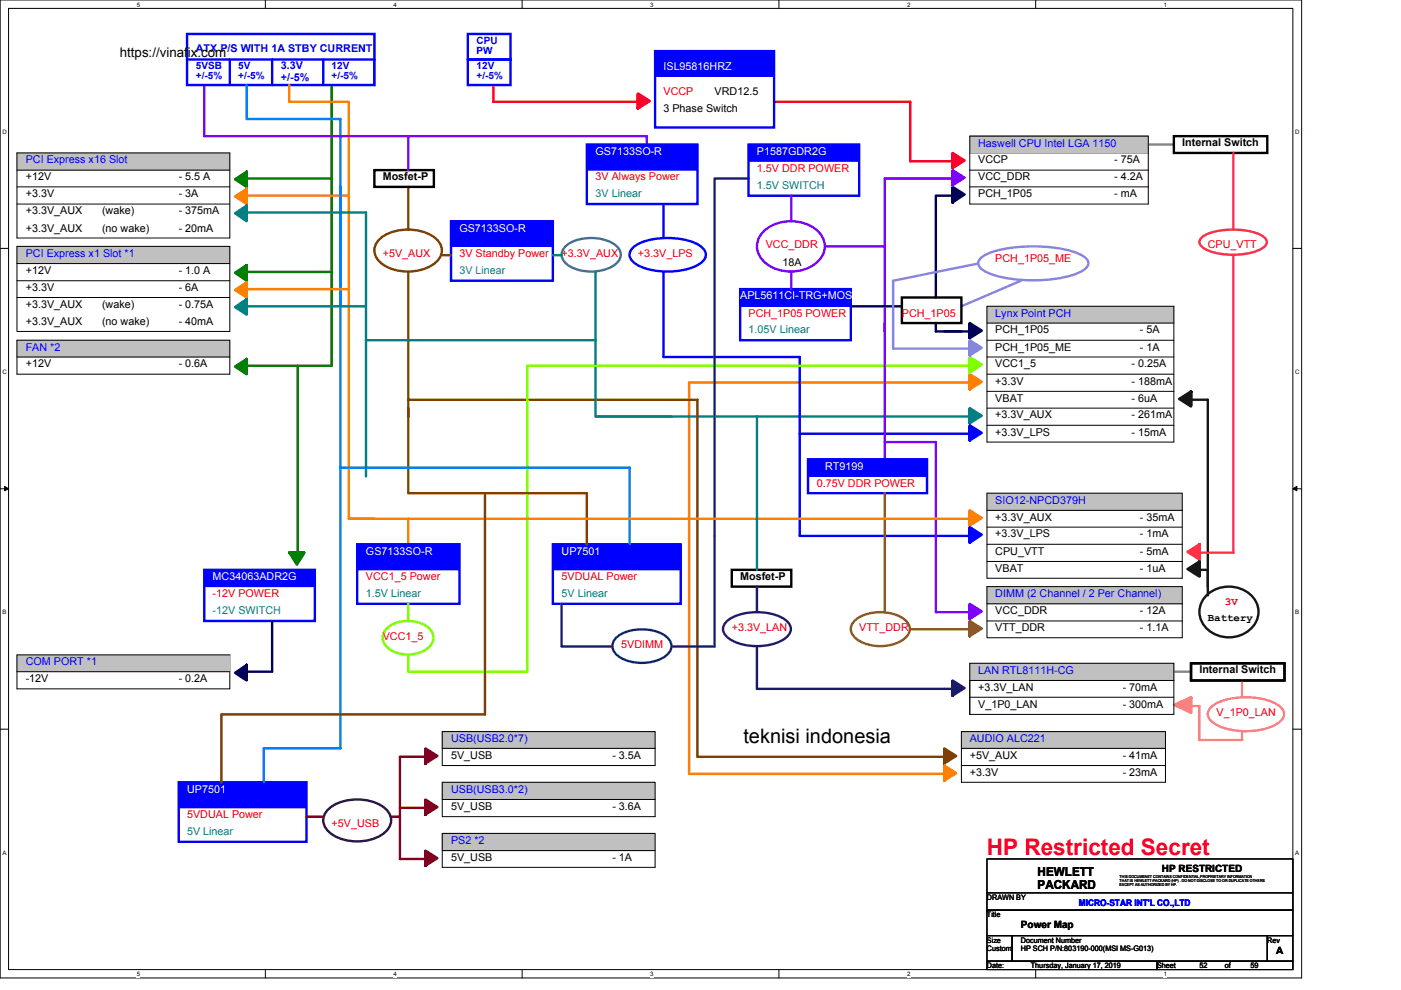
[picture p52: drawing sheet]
<svg xmlns="http://www.w3.org/2000/svg" width="297mm" height="210mm" viewBox="0 0 297 210" stroke-linecap="round" stroke-linejoin="round" font-family="sans-serif">
<defs><g id="words">
<text font-size="4.8" fill="#f00" x="209.3" y="181.2">HP Restricted Secret</text>
<text font-size="4.2" x="157.6" y="157.5">teknisi indonesia</text>
<text font-size="2.8" x="25.4" y="12.1">https://vinafix.com</text>
<g font-size="2.6">
<text x="220" y="185.7">HEWLETT</text>
<text x="220" y="188.4">PACKARD</text>
</g>
<g font-size="2.3" fill="#00f">
<text x="41.5" y="11.1">ATX P/S WITH 1A STBY CURRENT</text>
<text x="59.6" y="14.7">3.3V</text>
<text x="59.6" y="17.1">+/-5%</text>
<text x="5.5" y="34.6">PCI Express x16 Slot</text>
<text x="207.4" y="31.1">Haswell CPU Intel LGA 1150</text>
<text x="5.5" y="54.4">PCI Express x1 Slot *1</text>
<text x="211" y="67.1">Lynx Point PCH</text>
<text x="5.5" y="74.3">FAN *2</text>
<text x="211" y="106.8">SIO12-NPCD379H</text>
<text x="211" y="126.6">DIMM (2 Channel / 2 Per Channel)</text>
<text x="5.5" y="141.1">COM PORT *1</text>
<text x="207.4" y="142.8">LAN RTL8111H-CG</text>
<text x="95.6" y="157.3">USB(USB2.0*7)</text>
<text x="205.6" y="157.3">AUDIO ALC221</text>
<text x="95.6" y="168.1">USB(USB3.0*2)</text>
<text x="95.6" y="178.9">PS2 *2</text>
</g>
<g font-size="2.3" fill="#fff">
<text x="140.7" y="14.8">ISL95816HRZ</text>
<text x="126.3" y="32.9">GS7133SO-R</text>
<text x="160.5" y="32.9">P1587GDR2G</text>
<text x="97.4" y="49.1">GS7133SO-R</text>
<text x="156.9" y="63.5">APL5611CI-TRG+MOS</text>
<text x="175" y="99.6">RT9199</text>
<text x="77.6" y="117.6">GS7133SO-R</text>
<text x="119.1" y="117.6">UP7501</text>
<text x="45.1" y="123">MC34063ADR2G</text>
<text x="39.7" y="168.1">UP7501</text>
</g>
<g font-size="2.3">
<text x="140.7" y="23.8">3 Phase Switch</text>
<text x="151.5" y="20.2">VRD12.5</text>
<text x="207.4" y="34.6">VCCP</text>
<text x="236.3" y="34.6">- 75A</text>
<text x="250.7" y="31">Internal Switch</text>
<text x="5.5" y="38.3">+12V</text>
<text x="5.5" y="41.8">+3.3V</text>
<text x="37.9" y="38.3">- 5.5 A</text>
<text x="37.9" y="41.8">- 3A</text>
<text x="81.1" y="38.2">Mosfet-P</text>
<text x="207.4" y="38.3">VCC_DDR</text>
<text x="207.4" y="41.8">PCH_1P05</text>
<text x="236.3" y="41.8">- mA</text>
<text x="236.3" y="38.3">- 4.2A</text>
<text x="5.5" y="45.5">+3.3V_AUX</text>
<text x="21.6" y="45.5">(wake)</text>
<text x="37.9" y="45.5">- 375mA</text>
<text x="5.5" y="49.1">+3.3V_AUX</text>
<text x="21.6" y="49.1">(no wake)</text>
<text x="37.9" y="49.1">- 20mA</text>
<text x="5.5" y="58.1">+12V</text>
<text x="37.9" y="58.1">- 1.0 A</text>
<text x="165.9" y="56.3">18A</text>
<text x="5.5" y="61.7">+3.3V</text>
<text x="5.5" y="65.3">+3.3V_AUX</text>
<text x="21.6" y="65.3">(wake)</text>
<text x="37.9" y="61.7">- 6A</text>
<text x="37.9" y="65.3">- 0.75A</text>
<text x="5.5" y="68.9">+3.3V_AUX</text>
<text x="21.6" y="68.9">(no wake)</text>
<text x="37.9" y="68.9">- 40mA</text>
<text x="211" y="70.7">PCH_1P05</text>
<text x="241.7" y="70.7">- 5A</text>
<text x="5.5" y="77.9">+12V</text>
<text x="37.9" y="77.9">- 0.6A</text>
<text x="211" y="77.9">VCC1_5</text>
<text x="211" y="74.3">PCH_1P05_ME</text>
<text x="239.9" y="77.9">- 0.25A</text>
<text x="241.7" y="74.3">- 1A</text>
<text x="211" y="81.5">+3.3V</text>
<text x="239.9" y="81.5">- 188mA</text>
<text x="211" y="88.7">+3.3V_AUX</text>
<text x="211" y="85.2">VBAT</text>
<text x="239.9" y="88.7">- 261mA</text>
<text x="239.9" y="85.2">- 6uA</text>
<text x="211" y="92.4">+3.3V_LPS</text>
<text x="239.9" y="92.4">- 15mA</text>
<text x="211" y="110.4">+3.3V_AUX</text>
<text x="211" y="114">+3.3V_LPS</text>
<text x="241.7" y="110.4">- 35mA</text>
<text x="241.7" y="114">- 1mA</text>
<text x="211" y="117.6">CPU_VTT</text>
<text x="241.7" y="117.6">- 5mA</text>
<text x="156.9" y="122.9">Mosfet-P</text>
<text x="211" y="121.2">VBAT</text>
<text x="241.7" y="121.2">- 1uA</text>
<text x="211" y="130.2">VCC_DDR</text>
<text x="241.7" y="130.2">- 12A</text>
<text x="256.1" y="131.7">Battery</text>
<text x="211" y="133.9">VTT_DDR</text>
<text x="241.7" y="133.9">- 1.1A</text>
<text x="254.3" y="142.7">Internal Switch</text>
<text x="5.5" y="144.6">-12V</text>
<text x="37.9" y="144.6">- 0.2A</text>
<text x="207.4" y="146.5">+3.3V_LAN</text>
<text x="238" y="146.5">- 70mA</text>
<text x="207.4" y="150">V_1P0_LAN</text>
<text x="238" y="150">- 300mA</text>
<text x="95.6" y="160.9">5V_USB</text>
<text x="129.8" y="160.9">- 3.5A</text>
<text x="205.6" y="160.9">+5V_AUX</text>
<text x="238" y="160.9">- 41mA</text>
<text x="205.6" y="164.5">+3.3V</text>
<text x="238" y="164.5">- 23mA</text>
<text x="95.6" y="171.7">5V_USB</text>
<text x="129.8" y="171.7">- 3.6A</text>
<text x="95.6" y="182.5">5V_USB</text>
<text x="129.8" y="182.5">- 1A</text>
</g>
<g font-size="2.3" fill="#f00">
<text x="140.7" y="20.2">VCCP</text>
<text x="126.3" y="38.3">3V Always Power</text>
<text x="160.5" y="36.4">1.5V DDR POWER</text>
<text x="162.3" y="52.7">VCC_DDR</text>
<text x="256.1" y="52.7">CPU_VTT</text>
<text x="81.1" y="54.4">+5V_AUX</text>
<text x="97.4" y="54.4">3V Standby Power</text>
<text x="119.1" y="54.4">+3.3V_AUX</text>
<text x="135.3" y="54.4">+3.3V_LPS</text>
<text x="211" y="55.5">PCH_1P05_ME</text>
<text x="158.7" y="67.1">PCH_1P05 POWER</text>
<text x="191.2" y="67.1">PCH_1P05</text>
<text x="173.2" y="103.2">0.75V DDR POWER</text>
<text x="77.6" y="123">VCC1_5 Power</text>
<text x="119.1" y="123">5VDUAL Power</text>
<text x="45.1" y="126.6">-12V POWER</text>
<text x="259.7" y="128.2">3V</text>
<text x="81.1" y="135.6">VCC1_5</text>
<text x="131.7" y="137.4">5VDIMM</text>
<text x="155.1" y="133.9">+3.3V_LAN</text>
<text x="182.2" y="133.9">VTT_DDR</text>
<text x="257.9" y="151.9">V_1P0_LAN</text>
<text x="39.7" y="173.5">5VDUAL Power</text>
<text x="70.3" y="175.3">+5V_USB</text>
</g>
<g font-size="2.3" fill="#008080">
<text x="126.3" y="41.8">3V Linear</text>
<text x="160.5" y="40">1.5V SWITCH</text>
<text x="97.4" y="58.1">3V Linear</text>
<text x="158.7" y="70.7">1.05V Linear</text>
<text x="45.1" y="130.2">-12V SWITCH</text>
<text x="77.6" y="126.6">1.5V Linear</text>
<text x="119.1" y="126.6">5V Linear</text>
<text x="39.7" y="177.1">5V Linear</text>
</g>
<g font-size="2.1" fill="#00f">
<text x="101" y="9.2">CPU</text>
<text x="101" y="11.4">PW</text>
<text x="41.5" y="14.6">5VSB</text>
<text x="41.5" y="16.8">+/-5%</text>
<text x="50.5" y="14.6">5V</text>
<text x="50.5" y="16.8">+/-5%</text>
<text x="70.3" y="14.6">12V</text>
<text x="70.3" y="16.8">+/-5%</text>
<text x="101" y="14.6">12V</text>
<text x="101" y="16.8">+/-5%</text>
</g>
<g font-size="2.1">
<text x="246.3" y="184.9">HP RESTRICTED</text>
<text x="216.4" y="196.8">Power Map</text>
<text x="270.5" y="202.2">A</text>
</g>
<text font-size="1.9" fill="#00f" x="228.7" y="192.1">MICRO-STAR INT'L CO.,LTD</text>
<g font-size="1.6">
<text x="209.3" y="190.8">DRAWN BY</text>
<text x="209.3" y="194.5">Title</text>
<text x="209.3" y="199.9">Size</text>
<text x="209.3" y="201.7">Custom</text>
<text x="216.4" y="199.9">Document Number</text>
<text x="216.4" y="201.7">HP SCH P/N:803190-000(MSI MS-G013)</text>
<text x="268.7" y="199.9">Rev</text>
<text x="209.3" y="205.3">Date:</text>
<text x="218.6" y="205.3">Thursday, January 17, 2019</text>
<text x="245.3" y="205.3">Sheet</text>
<text x="254.3" y="205.3">52</text>
<text x="259.7" y="205.3">of</text>
<text x="265.1" y="205.3">59</text>
</g>
<g font-size="1.3">
<text x="29" y="1.4">5</text>
<text x="83.4" y="1.4">4</text>
<text x="137.9" y="1.4">3</text>
<text x="192.3" y="1.4">2</text>
<text x="246.8" y="1.4">1</text>
<text x=".5" y="28.4">D</text>
<text x="274.6" y="28.4">D</text>
<text x=".5" y="79.2">C</text>
<text x="274.6" y="79.2">C</text>
<text x=".5" y="130.2">B</text>
<text x="274.6" y="130.2">B</text>
<text x=".5" y="181.2">A</text>
<text x="274.6" y="181.2">A</text>
<text x="29" y="207">5</text>
<text x="83.4" y="207">4</text>
<text x="137.9" y="207">3</text>
<text x="192.3" y="207">2</text>
<text x="246.8" y="207">1</text>
</g>
<g font-size=".8">
<text x="237.4" y="186.2">THIS DOCUMENET CONTAINS CONFIDENTIAL,PROPRIETARY INFORMATION</text>
<text x="237.4" y="187">THAT IS HEWLETT-PACKARD (HP) . DO NOT DISCLOSE TO OR DUPLICATE OTHERS</text>
<text x="237.4" y="187.9">EXCEPT AS AUTHORIZED BY HP.</text>
</g>
</g></defs>
<path d="M0 0h276v207.4h-276zM1.8 1.8h272.3v203.8h-272.3z" fill="none" stroke="#000" stroke-width=".21"/>
<g fill="#fff">
<path d="M29 .3h.7v1.4h-.7z"/>
<path d="M29 205.8h.7v1.5h-.7z"/>
</g>
<path d="M56.3 0v1.8M56.3 205.6v1.8" fill="none" stroke="#000" stroke-width=".21"/>
<g fill="#fff">
<path d="M83.4 .3h.7v1.4h-.7z"/>
<path d="M83.4 205.8h.7v1.5h-.7z"/>
</g>
<path d="M110.7 0v1.8M110.7 205.6v1.8" fill="none" stroke="#000" stroke-width=".21"/>
<g fill="#fff">
<path d="M137.9 .3h.7v1.4h-.7z"/>
<path d="M137.9 205.8h.7v1.5h-.7z"/>
</g>
<path d="M165.1 0v1.8M165.1 205.6v1.8" fill="none" stroke="#000" stroke-width=".21"/>
<g fill="#fff">
<path d="M192.3 .3h.7v1.4h-.7z"/>
<path d="M192.3 205.8h.7v1.5h-.7z"/>
</g>
<path d="M219.6 0v1.8M219.6 205.6v1.8" fill="none" stroke="#000" stroke-width=".21"/>
<g fill="#fff">
<path d="M246.8 .3h.6v1.4h-.6z"/>
<path d="M246.8 205.8h.6v1.5h-.6z"/>
<path d="M.5 27.2h1v1.4h-1z"/>
<path d="M274.6 27.2h1v1.4h-1z"/>
<path d="M.5 78.1h1v1.4h-1z"/>
<path d="M274.6 78.1h1v1.4h-1z"/>
</g>
<path d="M0 52.7h1.8M274.1 52.7h1.8" fill="none" stroke="#000" stroke-width=".21"/>
<g fill="#fff">
<path d="M.5 129h.9v1.5h-.9z"/>
<path d="M274.6 129h.9v1.5h-.9z"/>
</g>
<path d="M0 103.6h1.8M1 103.1l.8 .5-.8 .5zM274.1 103.6l.9-.5v1zM274.1 103.6h1.8" fill="none" stroke="#000" stroke-width=".21"/>
<path d="M1 103.1l.8 .5-.8 .5zM274.1 103.6l.9-.5v1z" fill="#000"/>
<g fill="#fff">
<path d="M.5 180h.8v1.4h-.8z"/>
<path d="M274.6 180h.8v1.4h-.8z"/>
</g>
<path d="M0 154.6h1.8M274.1 154.6h1.8" fill="none" stroke="#000" stroke-width=".21"/>
<path d="M86.6 39.6v9.1M80.7 50.5a10.2 10.2 0 0 1 11.6 0 3.2 3.2 0 0 1 0 5.2 10 10 0 0 1-11.6 0 3.2 3.2 0 0 1 0-5.2z" fill="none" stroke="#804000" stroke-width=".51"/>
<path d="M70.3 18v59.6" fill="none" stroke="#008000" stroke-width=".51"/>
<path d="M119.9 52.2a9.3 9.3 0 0 1 10.8 0 2.43 2.43 0 0 1-.6 4.1 9.3 9.3 0 0 1-10.2-.5 2.34 2.34 0 0 1 0-3.6z" fill="none" stroke="#408080" stroke-width=".51"/>
<path d="M43.3 18v10.9" fill="none" stroke="#8000ff" stroke-width=".51"/>
<path d="M3.6 32.4h45.1v3.7h-45.1z" fill-rule="evenodd" fill="#c0c0c0"/>
<path d="M3.6 32.4h45.1v3.7h-45.1z" fill="none" stroke="#c0c0c0" stroke-width=".21"/>
<path d="M3.6 32.4h45.1v18.1h-45.1zM3.6 36.1h45.1M3.6 39.6h45.1M3.6 43.3h45.1" fill="none" stroke="#000" stroke-width=".21"/>
<path d="M93.8 155.1h45.1v3.6h-45.1z" fill-rule="evenodd" fill="#c0c0c0"/>
<path d="M93.8 155.1h45.1v3.6h-45.1z" fill="none" stroke="#c0c0c0" stroke-width=".21"/>
<path d="M93.8 155.1h45.1v7.2h-45.1zM93.8 158.7h45.1" fill="none" stroke="#000" stroke-width=".21"/>
<path d="M93.8 165.9h45.1v3.6h-45.1z" fill-rule="evenodd" fill="#c0c0c0"/>
<path d="M93.8 165.9h45.1v3.6h-45.1z" fill="none" stroke="#c0c0c0" stroke-width=".21"/>
<path d="M93.8 165.9h45.1v7.2h-45.1zM93.8 169.5h45.1" fill="none" stroke="#000" stroke-width=".21"/>
<path d="M49.8 38l2.5-1.6v3.2z" fill-rule="evenodd" fill="#008000"/>
<path d="M49.8 38l2.5-1.6v3.2z" fill="none" stroke="#008000" stroke-width=".51"/>
<path d="M3.6 72.1h45.1v3.6h-45.1z" fill-rule="evenodd" fill="#c0c0c0"/>
<path d="M3.6 72.1h45.1v3.6h-45.1z" fill="none" stroke="#c0c0c0" stroke-width=".21"/>
<path d="M3.6 72.1h45.1v7.2h-45.1zM3.6 75.7h45.1" fill="none" stroke="#000" stroke-width=".21"/>
<path d="M52.3 37.8h18" fill="none" stroke="#008000" stroke-width=".51"/>
<path d="M72.2 25.2v39.7" fill="none" stroke="#0080ff" stroke-width=".51"/>
<path d="M74 21.6v88.4M52.3 41.5h21.7" fill="none" stroke="#ff8000" stroke-width=".51"/>
<path d="M49.8 41.7l2.5-1.7v3.3z" fill-rule="evenodd" fill="#ff8000"/>
<path d="M49.8 41.7l2.5-1.7v3.3zM205.6 81.1h-59.5v83" fill="none" stroke="#ff8000" stroke-width=".51"/>
<path d="M72.2 39.6v119.1" fill="none" stroke="#0080ff" stroke-width=".51"/>
<path d="M79.4 36.1h12.6v3.5h-12.6z" fill="none" stroke="#000" stroke-width=".51"/>
<path d="M90.2 158.7l2.6 1.6-2.6 1.6z" fill-rule="evenodd" fill="#800040"/>
<path d="M90.2 158.7l2.6 1.6-2.6 1.6z" fill="none" stroke="#800040" stroke-width=".51"/>
<path d="M43.3 28.9h93.8M86.6 28.9v7.2" fill="none" stroke="#8000ff" stroke-width=".51"/>
<path d="M86.6 57.7v30.6" fill="none" stroke="#804000" stroke-width=".51"/>
<path d="M95.6 46.9h21.6v5.3h-21.6z" fill-rule="evenodd" fill="#00f"/>
<path d="M95.6 46.9h21.6v5.3h-21.6z" fill="none" stroke="#00f" stroke-width=".21"/>
<path d="M95.6 46.9h21.6v12.6h-21.6z" fill="none" stroke="#00f" stroke-width=".51"/>
<path d="M126.3 88.3h79.3" fill="none" stroke="#008080" stroke-width=".51"/>
<path d="M86.6 86.5v18.1M86.6 84.8h61.3v75.6" fill="none" stroke="#804000" stroke-width=".51"/>
<path d="M256.1 84.8v39.6" fill="none" stroke="#004000" stroke-width=".51"/>
<path d="M137.1 28.9v1.8" fill="none" stroke="#8000ff" stroke-width=".51"/>
<path d="M124.4 30.7h23.5v5.4h-23.5z" fill-rule="evenodd" fill="#00f"/>
<path d="M124.4 30.7h23.5v5.4h-23.5z" fill="none" stroke="#00f" stroke-width=".21"/>
<path d="M124.4 30.7h23.5v12.6h-23.5zM134.4 52.4a13.3 13.3 0 0 1 9.7-1.8 8 8 0 0 1 5.1 2.3 1.87 1.87 0 0 1-.5 2.7 13.4 13.4 0 0 1-9.7 1.8 8 8 0 0 1-5.1-2.3 1.9 1.9 0 0 1 .5-2.7zM140.7 43.3v7.2" fill="none" stroke="#00f" stroke-width=".51"/>
<path d="M52.3 45h25.3" fill="none" stroke="#008080" stroke-width=".51"/>
<path d="M49.8 45.2l2.5-1.6v3.3z" fill-rule="evenodd" fill="#008080"/>
<path d="M49.8 45.2l2.5-1.6v3.3zM117.2 54.1h1.9M126.3 57.7v30.6h16.2" fill="none" stroke="#008080" stroke-width=".51"/>
<path d="M155.2 120.8h12.6v3.6h-12.6z" fill="none" stroke="#000" stroke-width=".51"/>
<path d="M154.1 131.7a11.6 11.6 0 0 1 10.6-1.2 3.7 3.7 0 0 1 3 2.9 3.8 3.8 0 0 1-3 2.9 12.1 12.1 0 0 1-10-.8 2.24 2.24 0 0 1-.6-3.8zM160.5 124.4v5.4M160.5 137.1v9h41.5" fill="none" stroke="#400080" stroke-width=".51"/>
<path d="M140.7 75.7h28.8v37.9h37.9M169.5 92h36.1" fill="none" stroke="#00f" stroke-width=".51"/>
<path d="M93.8 54.1h1.8M86.6 104.6h37.8" fill="none" stroke="#804000" stroke-width=".51"/>
<path d="M74 110h5.4M86.6 110v5.4" fill="none" stroke="#ff8000" stroke-width=".51"/>
<path d="M205.6 77.6h-93.8v64.8M86.6 138.9v3.5" fill="none" stroke="#80ff00" stroke-width=".51"/>
<path d="M72.2 99.1h61.3" fill="none" stroke="#0080ff" stroke-width=".51"/>
<path d="M117.2 115.4h27.1v5.4h-27.1z" fill-rule="evenodd" fill="#00f"/>
<path d="M117.2 115.4h27.1v5.4h-27.1z" fill="none" stroke="#00f" stroke-width=".21"/>
<path d="M117.2 115.4h27.1v12.6h-27.1z" fill="none" stroke="#00f" stroke-width=".51"/>
<path d="M124.4 104.6v10.8" fill="none" stroke="#804000" stroke-width=".51"/>
<path d="M133.5 99.1v16.3" fill="none" stroke="#0080ff" stroke-width=".51"/>
<path d="M158.7 37.8h-7.2v75.8M119.1 128v9.1M130.7 135.2a9.3 9.3 0 0 1 10.8 0 2.43 2.43 0 0 1-.6 4.1 9.3 9.3 0 0 1-10.2-.5 2.34 2.34 0 0 1 0-3.6z" fill="none" stroke="#004080" stroke-width=".51"/>
<path d="M158.7 30.7h23.5v3.5h-23.5z" fill-rule="evenodd" fill="#00f"/>
<path d="M158.7 30.7h23.5v3.5h-23.5z" fill="none" stroke="#00f" stroke-width=".21"/>
<path d="M158.7 30.7h23.5v10.8h-23.5z" fill="none" stroke="#00f" stroke-width=".51"/>
<path d="M187.6 37.8v32.5M161.9 49.1a8.8 8.8 0 0 1 11.6 0 4.3 4.3 0 0 1-.7 6.9 8.6 8.6 0 0 1-11.5-1.3 4.2 4.2 0 0 1 .6-5.6zM167.8 41.5v5.4M187.6 68.5v28.9M187.6 93.7h10.8v36.1h7.2" fill="none" stroke="#8000ff" stroke-width=".51"/>
<path d="M181.2 131.6a9.1 9.1 0 0 1 10.8 0 2.43 2.43 0 0 1-.6 4.1 9.1 9.1 0 0 1-10.2-.5 2.32 2.32 0 0 1 0-3.6z" fill="none" stroke="#808000" stroke-width=".51"/>
<path d="M171.3 97.4h25.3v3.6h-25.3z" fill-rule="evenodd" fill="#00f"/>
<path d="M171.3 97.4h25.3v3.6h-25.3z" fill="none" stroke="#00f" stroke-width=".21"/>
<path d="M39.7 7.2h39.7v10.8h-39.7zM39.7 12.6h39.7v5.4M48.7 12.6v5.4M57.7 12.6v5.4M68.5 12.6v5.4M171.3 97.4h25.3v7.2h-25.3z" fill="none" stroke="#00f" stroke-width=".51"/>
<path d="M187.6 104.6v25.2" fill="none" stroke="#808000" stroke-width=".51"/>
<path d="M180.4 64.9h10.8M198.4 70.3h5.4" fill="none" stroke="#000040" stroke-width=".51"/>
<path d="M243.5 30.7h5.4" fill="none" stroke="#808080" stroke-width=".51"/>
<path d="M248.9 28.9h19.8v3.5h-19.8z" fill="none" stroke="#000" stroke-width=".51"/>
<path d="M261.5 32.4v16.3M254.7 50.4a11.8 11.8 0 0 1 8-1.7 9.4 9.4 0 0 1 5.5 1.7 1.31 1.31 0 0 1-.6 2.3 14.7 14.7 0 0 1-12.3 0 1.37 1.37 0 0 1-.6-2.3zM261.5 54.1v63.1" fill="none" stroke="#ff0080" stroke-width=".51"/>
<path d="M189.4 73.9h16.2" fill="none" stroke="#8080ff" stroke-width=".51"/>
<path d="M61.3 18v3.6h12.7" fill="none" stroke="#ff8000" stroke-width=".51"/>
<path d="M52.3 18v7.2h19.9" fill="none" stroke="#0080ff" stroke-width=".51"/>
<path d="M77.6 45v56" fill="none" stroke="#008080" stroke-width=".51"/>
<path d="M151.5 113.6v23.5h-9" fill="none" stroke="#004080" stroke-width=".51"/>
<path d="M86.6 142.4h25.2" fill="none" stroke="#80ff00" stroke-width=".51"/>
<path d="M3.6 52.2h45.1v3.7h-45.1z" fill-rule="evenodd" fill="#c0c0c0"/>
<path d="M3.6 52.2h45.1v3.7h-45.1z" fill="none" stroke="#c0c0c0" stroke-width=".21"/>
<path d="M3.6 52.2h45.1v18.1h-45.1zM3.6 55.9h45.1M3.6 59.5h45.1M3.6 63.1h45.1" fill="none" stroke="#000" stroke-width=".21"/>
<path d="M49.8 57.8l2.5-1.6v3.3z" fill-rule="evenodd" fill="#008000"/>
<path d="M49.8 57.8l2.5-1.6v3.3zM52.3 57.7h18" fill="none" stroke="#008000" stroke-width=".51"/>
<path d="M52.3 61.3h21.7" fill="none" stroke="#ff8000" stroke-width=".51"/>
<path d="M49.8 61.5l2.5-1.6v3.2z" fill-rule="evenodd" fill="#ff8000"/>
<path d="M49.8 61.5l2.5-1.6v3.2z" fill="none" stroke="#ff8000" stroke-width=".51"/>
<path d="M52.3 64.9h25.3" fill="none" stroke="#008080" stroke-width=".51"/>
<path d="M49.8 65.1l2.5-1.7v3.3z" fill-rule="evenodd" fill="#008080"/>
<path d="M49.8 65.1l2.5-1.7v3.3z" fill="none" stroke="#008080" stroke-width=".51"/>
<path d="M49.8 77.7l2.5-1.6v3.2z" fill-rule="evenodd" fill="#008000"/>
<path d="M49.8 77.7l2.5-1.6v3.2zM52.3 77.6h18" fill="none" stroke="#008000" stroke-width=".51"/>
<path d="M187.6 37.8h14.4" fill="none" stroke="#8000ff" stroke-width=".51"/>
<path d="M147.9 160.4h54.1" fill="none" stroke="#804000" stroke-width=".51"/>
<path d="M74 110h133.4M146.1 164.1h55.9" fill="none" stroke="#ff8000" stroke-width=".51"/>
<path d="M119.1 137.1h10.7" fill="none" stroke="#004080" stroke-width=".51"/>
<path d="M140.7 57.7v18" fill="none" stroke="#00f" stroke-width=".51"/>
<path d="M193 133.4h12.6" fill="none" stroke="#808000" stroke-width=".51"/>
<path d="M254.3 117.2h7.2" fill="none" stroke="#ff0080" stroke-width=".51"/>
<path d="M252.5 84.8h3.6" fill="none" stroke="#004000" stroke-width=".51"/>
<path d="M250 84.6l2.5-1.6v3.2z" fill-rule="evenodd" fill="#004000"/>
<path d="M250 84.6l2.5-1.6v3.2zM254.3 120.8h1.8" fill="none" stroke="#004000" stroke-width=".51"/>
<path d="M251.8 120.7l2.5-1.7v3.3z" fill-rule="evenodd" fill="#004000"/>
<path d="M251.8 120.7l2.5-1.7v3.3zM255.5 126.6a6.8 6.8 0 0 1 11 1.4 5.3 5.3 0 0 1-4 6.9 6.4 6.4 0 0 1-8.1-4.3 4.7 4.7 0 0 1 1.1-4zM256.1 120.8v5.4" fill="none" stroke="#004000" stroke-width=".51"/>
<path d="M135.3 19.8l2.5 1.6-2.5 1.6z" fill-rule="evenodd" fill="#f00"/>
<path d="M104.6 18v3.6h30.7M135.3 19.8l2.5 1.6-2.5 1.6zM164.1 21.6h28.9" fill="none" stroke="#f00" stroke-width=".51"/>
<path d="M99.2 7.2h9v5.4h-9zM99.2 12.6h9v5.4h-9zM138.9 10.8h25.2v16.2h-25.2z" fill="none" stroke="#00f" stroke-width=".51"/>
<path d="M138.9 10.8h25.2v5.4h-25.2z" fill-rule="evenodd" fill="#00f"/>
<path d="M138.9 10.8h25.2v5.4h-25.2z" fill="none" stroke="#00f" stroke-width=".21"/>
<path d="M209.3 64.9h39.6v3.6h-39.6z" fill-rule="evenodd" fill="#c0c0c0"/>
<path d="M209.3 64.9h39.6v3.6h-39.6z" fill="none" stroke="#c0c0c0" stroke-width=".21"/>
<path d="M209.3 68.5h39.6M209.3 72.1h39.6M209.3 75.7h39.6M209.3 79.3h39.6M248.9 64.9h-39.6v28.8h39.6M209.3 83h39.6M209.3 86.5h39.6M209.3 90.2h39.6" fill="none" stroke="#000" stroke-width=".21"/>
<path d="M205.6 79.3l2.6 1.6-2.6 1.7z" fill-rule="evenodd" fill="#ff8000"/>
<path d="M205.6 79.3l2.6 1.6-2.6 1.7z" fill="none" stroke="#ff8000" stroke-width=".51"/>
<path d="M205.6 86.5l2.6 1.6-2.6 1.6z" fill-rule="evenodd" fill="#008080"/>
<path d="M205.6 86.5l2.6 1.6-2.6 1.6z" fill="none" stroke="#008080" stroke-width=".51"/>
<path d="M205.6 90.2l2.6 1.6-2.6 1.6z" fill-rule="evenodd" fill="#00f"/>
<path d="M205.6 90.2l2.6 1.6-2.6 1.6z" fill="none" stroke="#00f" stroke-width=".51"/>
<path d="M205.6 75.7l2.6 1.6-2.6 1.7z" fill-rule="evenodd" fill="#80ff00"/>
<path d="M205.6 75.7l2.6 1.6-2.6 1.7z" fill="none" stroke="#80ff00" stroke-width=".51"/>
<path d="M200.2 70.3h5.4" fill="none" stroke="#000040" stroke-width=".51"/>
<path d="M205.6 68.5l2.6 1.6-2.6 1.6z" fill-rule="evenodd" fill="#000040"/>
<path d="M205.6 68.5l2.6 1.6-2.6 1.6z" fill="none" stroke="#000040" stroke-width=".51"/>
<path d="M205.6 72.1l2.6 1.6-2.6 1.7z" fill-rule="evenodd" fill="#8080ff"/>
<path d="M205.6 72.1l2.6 1.6-2.6 1.7z" fill="none" stroke="#8080ff" stroke-width=".51"/>
<path d="M202 41.5h-3.6v21.6M198.4 68.5v1.8" fill="none" stroke="#000040" stroke-width=".51"/>
<path d="M202 39.6l2.5 1.6-2.5 1.7z" fill-rule="evenodd" fill="#000040"/>
<path d="M202 39.6l2.5 1.6-2.5 1.7z" fill="none" stroke="#000040" stroke-width=".51"/>
<path d="M202 36.1l2.5 1.6-2.5 1.6z" fill-rule="evenodd" fill="#8000ff"/>
<path d="M202 36.1l2.5 1.6-2.5 1.6z" fill="none" stroke="#8000ff" stroke-width=".51"/>
<path d="M205.6 28.9h37.9M205.6 32.4h37.9M205.6 43.3h37.9" fill="none" stroke="#000" stroke-width=".21"/>
<path d="M202 32.4l2.5 1.6-2.5 1.6z" fill-rule="evenodd" fill="#f00"/>
<path d="M202 32.4l2.5 1.6-2.5 1.6z" fill="none" stroke="#f00" stroke-width=".51"/>
<path d="M205.6 39.6h37.9" fill="none" stroke="#000" stroke-width=".21"/>
<path d="M205.6 28.9h37.9v3.5h-37.9z" fill-rule="evenodd" fill="#c0c0c0"/>
<path d="M205.6 28.9h37.9v3.5h-37.9z" fill="none" stroke="#c0c0c0" stroke-width=".21"/>
<path d="M205.6 36.1h37.9M205.6 43.3v-14.4h37.9v14.4M248.9 64.9v28.8" fill="none" stroke="#000" stroke-width=".21"/>
<path d="M193 21.6v12.6h9" fill="none" stroke="#f00" stroke-width=".51"/>
<path d="M200.2 158.7l2.5 1.6-2.5 1.6z" fill-rule="evenodd" fill="#804000"/>
<path d="M200.2 158.7l2.5 1.6-2.5 1.6z" fill="none" stroke="#804000" stroke-width=".51"/>
<path d="M200.2 162.3l2.5 1.6-2.5 1.6z" fill-rule="evenodd" fill="#ff8000"/>
<path d="M200.2 162.3l2.5 1.6-2.5 1.6z" fill="none" stroke="#ff8000" stroke-width=".51"/>
<path d="M205.6 140.6v10.9" fill="none" stroke="#000" stroke-width=".21"/>
<path d="M202 144.3l2.5 1.6-2.5 1.6z" fill-rule="evenodd" fill="#400080"/>
<path d="M202 144.3l2.5 1.6-2.5 1.6z" fill="none" stroke="#400080" stroke-width=".51"/>
<path d="M248.9 142.4h3.6" fill="none" stroke="#808080" stroke-width=".51"/>
<path d="M252.5 140.6h19.8v3.7h-19.8z" fill="none" stroke="#000" stroke-width=".51"/>
<path d="M252.5 149.7h1.8M257 149.8a13.2 13.2 0 0 1 9.7-1.8 8.2 8.2 0 0 1 5.1 2.3 1.85 1.85 0 0 1-.5 2.7 13.1 13.1 0 0 1-9.7 1.8 8 8 0 0 1-5.1-2.3 1.87 1.87 0 0 1 .5-2.7zM263.4 144.3v3.5" fill="none" stroke="#ff8080" stroke-width=".51"/>
<path d="M248.9 149.4l3.6-1.6v3.3z" fill-rule="evenodd" fill="#ff8080"/>
<path d="M248.9 149.4l3.6-1.6v3.3z" fill="none" stroke="#ff8080" stroke-width=".51"/>
<path d="M209.3 124.4h41.4v3.6h-41.4z" fill-rule="evenodd" fill="#c0c0c0"/>
<path d="M209.3 124.4h41.4v3.6h-41.4z" fill="none" stroke="#c0c0c0" stroke-width=".21"/>
<path d="M209.3 124.4h41.4v10.8h-41.4zM209.3 128h41.4M209.3 131.7h41.4" fill="none" stroke="#000" stroke-width=".21"/>
<path d="M205.6 128l2.6 1.6-2.6 1.6z" fill-rule="evenodd" fill="#8000ff"/>
<path d="M205.6 128l2.6 1.6-2.6 1.6z" fill="none" stroke="#8000ff" stroke-width=".51"/>
<path d="M205.6 131.7l2.6 1.6-2.6 1.6z" fill-rule="evenodd" fill="#808000"/>
<path d="M205.6 131.7l2.6 1.6-2.6 1.6z" fill="none" stroke="#808000" stroke-width=".51"/>
<path d="M209.3 104.6h41.4v3.6h-41.4z" fill-rule="evenodd" fill="#c0c0c0"/>
<path d="M209.3 104.6h41.4v3.6h-41.4z" fill="none" stroke="#c0c0c0" stroke-width=".21"/>
<path d="M209.3 104.6h41.4v18h-41.4zM209.3 115.4h41.4M209.3 108.2h41.4M209.3 111.8h41.4M209.3 119h41.4" fill="none" stroke="#000" stroke-width=".21"/>
<path d="M205.6 108.2l2.6 1.6-2.6 1.6z" fill-rule="evenodd" fill="#ff8000"/>
<path d="M205.6 108.2l2.6 1.6-2.6 1.6z" fill="none" stroke="#ff8000" stroke-width=".51"/>
<path d="M205.6 111.8l2.6 1.6-2.6 1.7z" fill-rule="evenodd" fill="#00f"/>
<path d="M205.6 111.8l2.6 1.6-2.6 1.7z" fill="none" stroke="#00f" stroke-width=".51"/>
<path d="M251.8 117l2.5-1.6v3.2z" fill-rule="evenodd" fill="#ff0080"/>
<path d="M251.8 117l2.5-1.6v3.2z" fill="none" stroke="#ff0080" stroke-width=".51"/>
<path d="M205.6 140.6h43.3v3.7h-43.3z" fill-rule="evenodd" fill="#c0c0c0"/>
<path d="M205.6 140.6h43.3v3.7h-43.3z" fill="none" stroke="#c0c0c0" stroke-width=".21"/>
<path d="M205.6 140.6h43.3v10.9h-43.3zM205.6 144.3h43.3M205.6 147.8h43.3" fill="none" stroke="#000" stroke-width=".21"/>
<path d="M232.6 156.9h9.1M254.3 149.7v7.2" fill="none" stroke="#ff8080" stroke-width=".51"/>
<path d="M203.8 155.1h43.3v3.6h-43.3z" fill-rule="evenodd" fill="#c0c0c0"/>
<path d="M203.8 155.1h43.3v3.6h-43.3z" fill="none" stroke="#c0c0c0" stroke-width=".21"/>
<path d="M203.8 155.1h43.3v10.8h-43.3zM203.8 158.7h43.3M203.8 162.3h43.3" fill="none" stroke="#000" stroke-width=".21"/>
<path d="M263.4 155.1v1.8" fill="none" stroke="#ff8080" stroke-width=".51"/>
<path d="M191.2 63.1h12.6v5.4h-12.6zM252.5 140.6h19.8v3.7h-19.8z" fill="none" stroke="#000" stroke-width=".51"/>
<path d="M207.4 55.9l-18 3.6v14.4M207.8 54.9a10.2 10.2 0 0 1 5.3-2.2 32.5 32.5 0 0 1 15.2 .9 3.4 3.4 0 0 1 2.5 2.2 2.42 2.42 0 0 1-1.6 1.8 27.6 27.6 0 0 1-14.7 1.5l-1.4-.2a10.2 10.2 0 0 1-5.3-2.2 1.28 1.28 0 0 1 0-1.8zM216.5 59.5l-12.7 5.4" fill="none" stroke="#8080ff" stroke-width=".51"/>
<path d="M37.9 165.9h27.1v5.4h-27.1z" fill-rule="evenodd" fill="#00f"/>
<path d="M37.9 165.9h27.1v5.4h-27.1z" fill="none" stroke="#00f" stroke-width=".21"/>
<path d="M37.9 165.9h27.1v12.6h-27.1z" fill="none" stroke="#00f" stroke-width=".51"/>
<path d="M72.2 158.7h-16.3v7.2" fill="none" stroke="#0080ff" stroke-width=".51"/>
<path d="M254.3 156.9h9.1" fill="none" stroke="#ff8080" stroke-width=".51"/>
<path d="M93.8 176.7h45.1v3.6h-45.1z" fill-rule="evenodd" fill="#c0c0c0"/>
<path d="M93.8 176.7h45.1v3.6h-45.1z" fill="none" stroke="#c0c0c0" stroke-width=".21"/>
<path d="M93.8 176.7h45.1v7.2h-45.1zM93.8 180.3h45.1" fill="none" stroke="#000" stroke-width=".21"/>
<path d="M90.2 169.5l2.6 1.6-2.6 1.6z" fill-rule="evenodd" fill="#800040"/>
<path d="M90.2 169.5l2.6 1.6-2.6 1.6z" fill="none" stroke="#800040" stroke-width=".51"/>
<path d="M90.2 180.3l2.6 1.7-2.6 1.6z" fill-rule="evenodd" fill="#800040"/>
<path d="M90.2 180.3l2.6 1.7-2.6 1.6z" fill="none" stroke="#800040" stroke-width=".51"/>
<path d="M83 173.1h1.8M90.2 160.4h-5.4v21.7h5.4" fill="none" stroke="#800000" stroke-width=".51"/>
<path d="M43.3 120.8h23.5v3.6h-23.5z" fill-rule="evenodd" fill="#00f"/>
<path d="M43.3 120.8h23.5v3.6h-23.5z" fill="none" stroke="#00f" stroke-width=".21"/>
<path d="M43.3 120.8h23.5v10.9h-23.5z" fill="none" stroke="#00f" stroke-width=".51"/>
<path d="M61.3 117.2h3.3l-1.7 2.5-1.6-2.5h3.1z" fill-rule="evenodd" fill="#008000"/>
<path d="M63.1 77.6v39.6M61.3 117.2h3.3l-1.7 2.5-1.6-2.5h3.1z" fill="none" stroke="#008000" stroke-width=".51"/>
<path d="M48.7 138.9v7.2" fill="none" stroke="#000" stroke-width=".21"/>
<path d="M3.6 138.9h45.1v3.5h-45.1z" fill-rule="evenodd" fill="#c0c0c0"/>
<path d="M3.6 138.9h45.1v3.5h-45.1z" fill="none" stroke="#c0c0c0" stroke-width=".21"/>
<path d="M48.7 138.9h-45.1v7.2h45.1M3.6 142.4h45.1" fill="none" stroke="#000" stroke-width=".21"/>
<path d="M57.7 131.7v10.7h-5.4" fill="none" stroke="#000080" stroke-width=".51"/>
<path d="M49.8 142.7l2.5-1.7v3.3z" fill-rule="evenodd" fill="#000080"/>
<path d="M49.8 142.7l2.5-1.7v3.3z" fill="none" stroke="#000080" stroke-width=".51"/>
<path d="M75.7 115.4h21.7v5.4h-21.7z" fill-rule="evenodd" fill="#00f"/>
<path d="M75.7 115.4h21.7v5.4h-21.7z" fill="none" stroke="#00f" stroke-width=".21"/>
<path d="M75.7 115.4h21.7v12.6h-21.7z" fill="none" stroke="#00f" stroke-width=".51"/>
<path d="M81.9 133.4a7.1 7.1 0 0 1 9.3 0 2.81 2.81 0 0 1-1.2 4.5 7.1 7.1 0 0 1-8.1-.9 2.61 2.61 0 0 1 0-3.6zM86.6 128v3.7" fill="none" stroke="#80ff00" stroke-width=".51"/>
<path d="M102.8 104.6v46.9h-55.9v14.4" fill="none" stroke="#804000" stroke-width=".51"/>
<path d="M156.9 61.3h23.5v3.6h-23.5z" fill-rule="evenodd" fill="#00f"/>
<path d="M156.9 61.3h23.5v3.6h-23.5z" fill="none" stroke="#00f" stroke-width=".21"/>
<path d="M156.9 61.3h23.5v10.8h-23.5z" fill="none" stroke="#00f" stroke-width=".51"/>
<path d="M167.8 57.7v3.6M175 52.2h12.6" fill="none" stroke="#8000ff" stroke-width=".51"/>
<path d="M77.6 72.1h48.7M160.5 88.3v32.5" fill="none" stroke="#008080" stroke-width=".51"/>
<path d="M69.3 171.9a9.8 9.8 0 0 1 9.7-1.9 4.9 4.9 0 0 1 3.9 3.9 4.3 4.3 0 0 1-2.9 3.6 10.2 10.2 0 0 1-10.1-1 3.1 3.1 0 0 1-.6-4.6z" fill="none" stroke="#400040" stroke-width=".51"/>
<path d="M65 173.1h3.5M84.8 171.3h5.4" fill="none" stroke="#800000" stroke-width=".51"/>
<path d="M209.3 182.1h64.8v10.9h-64.8zM209.3 193h64.8v5.4h-64.8zM209.3 198.4h5.3v5.4h-5.3zM209.3 189.3h64.8M214.6 198.4h54.1v5.4h-54.1zM268.7 198.4h5.4v5.4h-5.4zM209.3 203.8h36v1.8h-36zM245.3 203.8h28.8v1.8h-28.8z" fill="none" stroke="#000" stroke-width=".21"/>
<use href="#words"/>
</svg>
